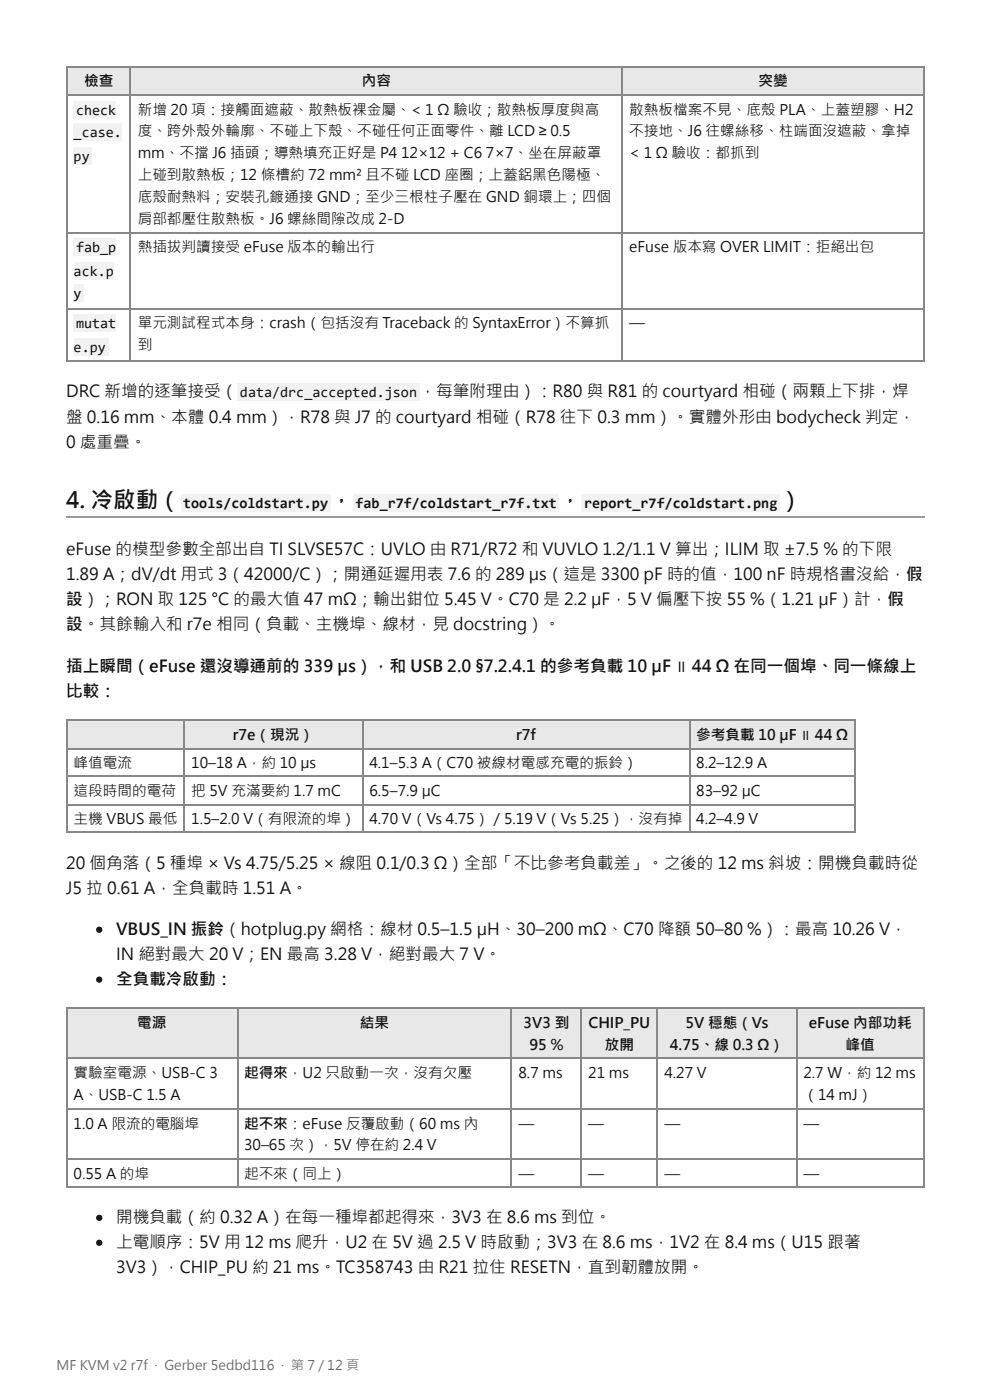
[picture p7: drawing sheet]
<svg xmlns="http://www.w3.org/2000/svg" width="210mm" height="297mm" viewBox="0 0 210 297" stroke-linecap="round" stroke-linejoin="round" font-family="sans-serif">
<defs><g id="words">
<g font-size="4.8" fill="#111">
<text x="14" y="107.7">4. 冷啟動（</text>
<text x="70.1" y="107.7">，</text>
<text x="118.6" y="107.7">，</text>
<text x="165.3" y="107.7">）</text>
</g>
<g font-size="3.5" fill="#111">
<text x="14" y="84.1">DRC 新增的逐筆接受（</text>
<text x="14" y="89.7">盤 0.16 mm、本體 0.4 mm），R78 與 J7 的 courtyard 相碰（R78 往下 0.3 mm）。實體外形由 bodycheck 判定，</text>
<text x="88.9" y="84.1">，每筆附理由）：R80 與 R81 的 courtyard 相碰（兩顆上下排，焊</text>
<text x="14" y="95">0 處重疊。</text>
<text x="14" y="117.7">eFuse 的模型參數全部出自 TI SLVSE57C：UVLO 由 R71/R72 和 VUVLO 1.2/1.1 V 算出；ILIM 取 ±7.5 % 的下限</text>
<text x="14" y="123">1.89 A；dV/dt 用 式 3（42000/C）；開通延遲用 表 7.6 的 289 µs（這是 3300 pF 時的值，100 nF 時規格書沒給，假</text>
<text x="14" y="128.3">設）；RON 取 125 °C 的最大值 47 mΩ；輸出鉗位 5.45 V。C70 是 2.2 µF，5 V 偏壓下按 55 %（1.21 µF）計，假</text>
<text x="14" y="133.6">設。其餘輸入和 r7e 相同（負載、主機埠、線材，見 docstring）。</text>
<text x="14" y="142.6">插上瞬間（eFuse 還沒導通前的 339 µs），和 USB 2.0 §7.2.4.1 的參考負載 10 µF ∥ 44 Ω 在同一個埠、同一條線上</text>
<text x="14" y="147.9">比較：</text>
<text x="14" y="184.4">20 個角 落（5 種埠 × Vs 4.75/5.25 × 線阻 0.1/0.3 Ω）全部「不比參考負載差」。之後的 12 ms 斜坡：開機負載時從</text>
<text x="14" y="189.7">J5 拉 0.61 A，全負載時 1.51 A。</text>
<text x="24.6" y="198.4">VBUS_IN 振鈴（hotplug.py 網格：線材 0.5–1.5 µH、30–200 mΩ、C70 降額 50–80 %）：最高 10.26 V，</text>
<text x="24.6" y="203.7">IN 絕對最大 20 V；EN 最高 3.28 V，絕對最大 7 V。</text>
<text x="24.6" y="209">全負載冷啟動：</text>
<text x="24.6" y="259.6">開機負載（約 0.32 A）在每一種埠都起得來，3V3 在 8.6 ms 到位。</text>
<text x="24.6" y="264.8">上電順序：5V 用 12 ms 爬升，U2 在 5V 過 2.5 V 時啟動；3V3 在 8.6 ms，1V2 在 8.4 ms（U15 跟著</text>
<text x="24.6" y="270.1">3V3），CHIP_PU 約 21 ms。TC358743 由 R21 拉住 RESETN，直到韌體放開。</text>
</g>
<g font-size="3.1" fill="#111">
<text x="17.8" y="18.3">檢查</text>
<text x="76.7" y="18.3">內容</text>
<text x="160.8" y="18.3">突變</text>
<text x="15.6" y="29.1">_case.</text>
<text x="16.1" y="24.3">check</text>
<text x="29.2" y="24.3">新增 20 項：接觸面遮蔽、散熱板裸金屬、&lt; 1 Ω 驗收；散熱板厚度與高</text>
<text x="29.2" y="28.8">度、跨外殼外輪廓、不碰上下殼、不碰任何正面零件、離 LCD ≥ 0.5</text>
<text x="133.4" y="24.3">散熱板檔案不見、底殼 PLA、上蓋塑膠、H2</text>
<text x="133.4" y="28.8">不接地、J6 往螺絲移、柱端面沒遮蔽、拿掉</text>
<text x="15.6" y="34.1">py</text>
<text x="29.2" y="33.6">mm、不擋 J6 插頭；導熱填充正好是 P4</text>
<text x="85" y="33.6">12×12 + C6</text>
<text x="103" y="33.6">7×7、坐在屏蔽罩</text>
<text x="133.4" y="33.6">&lt; 1 Ω 驗收：都抓到</text>
<text x="29.2" y="38.1">上碰到散熱板；12 條槽約 72 mm² 且不碰 LCD 座圈；上蓋鋁黑色陽極、</text>
<text x="29.2" y="42.9">底殼耐熱料；安裝孔鍍通接 GND；至少三根柱子壓在 GND 銅環上；四個</text>
<text x="29.2" y="47.6">肩部都壓住散熱板。J6 螺絲間隙改成 2-D</text>
<text x="16.1" y="53.4">fab_p</text>
<text x="29.2" y="53.4">熱插拔判讀接受 eFuse 版本的輸出行</text>
<text x="133.4" y="53.4">eFuse 版本寫 OVER LIMIT：拒絕出包</text>
<text x="15.6" y="58.5">ack.p</text>
<text x="15.6" y="63.2">y</text>
<text x="16.1" y="69.6">mutat</text>
<text x="29.2" y="69.6">單元測試程式本身：crash（包括沒有 Traceback 的 SyntaxError）不算抓</text>
<text x="133.4" y="69.6">—</text>
<text x="15.6" y="74.6">e.py</text>
<text x="29.2" y="74.3">到</text>
<text x="50.9" y="84.1">data/drc_accepted.json</text>
<text x="38.8" y="107.7">tools/coldstart.py</text>
<text x="75.4" y="107.7">fab_r7f/coldstart_r7f.txt</text>
<text x="123.9" y="107.7">report_r7f/coldstart.png</text>
<text x="49.3" y="156.9">r7e（現況）</text>
<text x="109.4" y="156.9">r7f</text>
<text x="147.6" y="156.9">參考負載 10 µF ∥ 44 Ω</text>
<text x="15.6" y="163">峰值電流</text>
<text x="40.5" y="163">10–18 A，約 10 µs</text>
<text x="78.3" y="163">4.1–5.3 A（C70 被線材電感充電的振鈴）</text>
<text x="147.6" y="163">8.2–12.9 A</text>
<text x="15.6" y="168.8">這段時間的電荷</text>
<text x="40.5" y="168.8">把 5V 充滿要約 1.7 mC</text>
<text x="78.3" y="168.8">6.5–7.9 µC</text>
<text x="147.6" y="168.8">83–92 µC</text>
<text x="15.6" y="174.9">主機 VBUS 最低</text>
<text x="40.5" y="174.9">1.5–2.0 V（有限流的埠）</text>
<text x="78.3" y="174.9">4.70 V（Vs 4.75）／5.19 V（Vs 5.25），沒有掉</text>
<text x="147.6" y="174.9">4.2–4.9 V</text>
<text x="29.1" y="218">電源</text>
<text x="76.3" y="218">結果</text>
<text x="111" y="218">3V3 到</text>
<text x="124.8" y="218">CHIP_PU</text>
<text x="145.4" y="218">5V 穩態（Vs</text>
<text x="171.5" y="218">eFuse 內部功耗</text>
<text x="112.2" y="222.8">95 %</text>
<text x="128.2" y="222.8">放開</text>
<text x="142" y="222.8">4.75、線 0.3 Ω）</text>
<text x="179.3" y="222.8">峰值</text>
<text x="15.6" y="228.6">實驗室電源、USB-C 3</text>
<text x="15.6" y="233.4">A、USB-C 1.5 A</text>
<text x="51.7" y="228.6">起得來，U2 只啟動一次，沒有欠壓</text>
<text x="109.9" y="228.6">8.7 ms</text>
<text x="124.7" y="228.6">21 ms</text>
<text x="140.9" y="228.6">4.27 V</text>
<text x="170.3" y="228.6">2.7 W，約 12 ms</text>
<text x="170.3" y="233.4">（14 mJ）</text>
<text x="15.6" y="239.4">1.0 A 限流的電腦埠</text>
<text x="51.7" y="239.4">起不來：eFuse 反覆啟動（60 ms 內</text>
<text x="109.9" y="239.4">—</text>
<text x="124.7" y="239.4">—</text>
<text x="140.9" y="239.4">—</text>
<text x="170.3" y="239.4">—</text>
<text x="51.7" y="243.9">30–65 次），5V 停在約 2.4 V</text>
<text x="15.6" y="250">0.55 A 的埠</text>
<text x="51.7" y="250">起不來（同上）</text>
<text x="109.9" y="250">—</text>
<text x="124.7" y="250">—</text>
<text x="140.9" y="250">—</text>
<text x="170.3" y="250">—</text>
</g>
<text font-size="2.8" fill="#666b75" x="12" y="290.7">MF KVM v2 r7f · Gerber 5edbd116 · 第 7 / 12 頁</text>
</g></defs>
<g fill="#e8e8e8">
<path d="M14.3 14.3h13.5v5.8h-13.5z"/>
<path d="M27.8 14.3h104.2v5.8h-104.2z"/>
<path d="M132 14.3h64.1v5.8h-64.1z"/>
</g>
<path d="M14 14.2h182.1M14.2 14v62.7M27.6 14v62.7M131.9 14v62.7M195.9 14v62.7M14 20.2h182.1M14 49.3h182.1M14 65.5h182.1M14 76.6h182.1" fill="none" stroke="#888" stroke-width=".26"/>
<path d="M14 109.7h182.1" fill="none" stroke="#999" stroke-width=".26"/>
<g fill="#e8e8e8">
<path d="M14.3 152.7h24.9v6.1h-24.9z"/>
<path d="M39.2 152.7h37.8v6.1h-37.8z"/>
<path d="M77 152.7h69v6.1h-69z"/>
<path d="M146 152.7h35.2v6.1h-35.2z"/>
</g>
<path d="M14 152.8h167.5M14 158.9h167.5M14.2 152.7v24M39 152.7v24M76.9 152.7v24M146.2 152.7v24M181.4 152.7v24M14 164.7h167.5M14 170.8h167.5M14 176.6h167.5" fill="none" stroke="#888" stroke-width=".26"/>
<g fill="#e8e8e8">
<path d="M14.3 214h36v10.6h-36z"/>
<path d="M50.3 214h58.2v10.6h-58.2z"/>
<path d="M108.5 214h14.8v10.6h-14.8z"/>
<path d="M123.3 214h16.1v10.6h-16.1z"/>
<path d="M139.4 214h29.4v10.6h-29.4z"/>
<path d="M168.8 214h27.3v10.6h-27.3z"/>
</g>
<path d="M14 213.9h182.1M14.2 213.8v38.1M50.4 213.8v38.1M108.3 213.8v38.1M123.2 213.8v38.1M139.3 213.8v38.1M168.9 213.8v38.1M195.9 213.8v38.1M14 224.5h182.1M14 235.3h182.1M14 245.9h182.1M14 251.8h182.1" fill="none" stroke="#888" stroke-width=".26"/>
<g fill="#f2f2f2">
<path d="M15.6 21.4h9v3.7h-9z"/>
<path d="M15.6 26.2h10.3v3.7h-10.3z"/>
<path d="M15.6 31.2h4v3.7h-4z"/>
<path d="M15.6 50.5h9v3.7h-9z"/>
<path d="M15.6 55.6h8.5v3.7h-8.5z"/>
<path d="M15.6 60.3h2.1v3.7h-2.1z"/>
<path d="M15.6 66.7h9v3.7h-9z"/>
<path d="M15.6 71.7h7.4v3.7h-7.4z"/>
<path d="M50.3 81.2h38.6v3.7h-38.6z"/>
<path d="M38.4 104.8h31.7v3.7h-31.7z"/>
<path d="M74.9 104.8h43.6v3.7h-43.6z"/>
<path d="M123.3 104.8h42.1v3.7h-42.1z"/>
</g>
<g fill="#111">
<circle cx="21" cy="197.2" r=".66"/>
<circle cx="21" cy="207.8" r=".66"/>
<circle cx="21" cy="258.4" r=".66"/>
<circle cx="21" cy="263.7" r=".66"/>
</g>
<use href="#words"/>
</svg>
